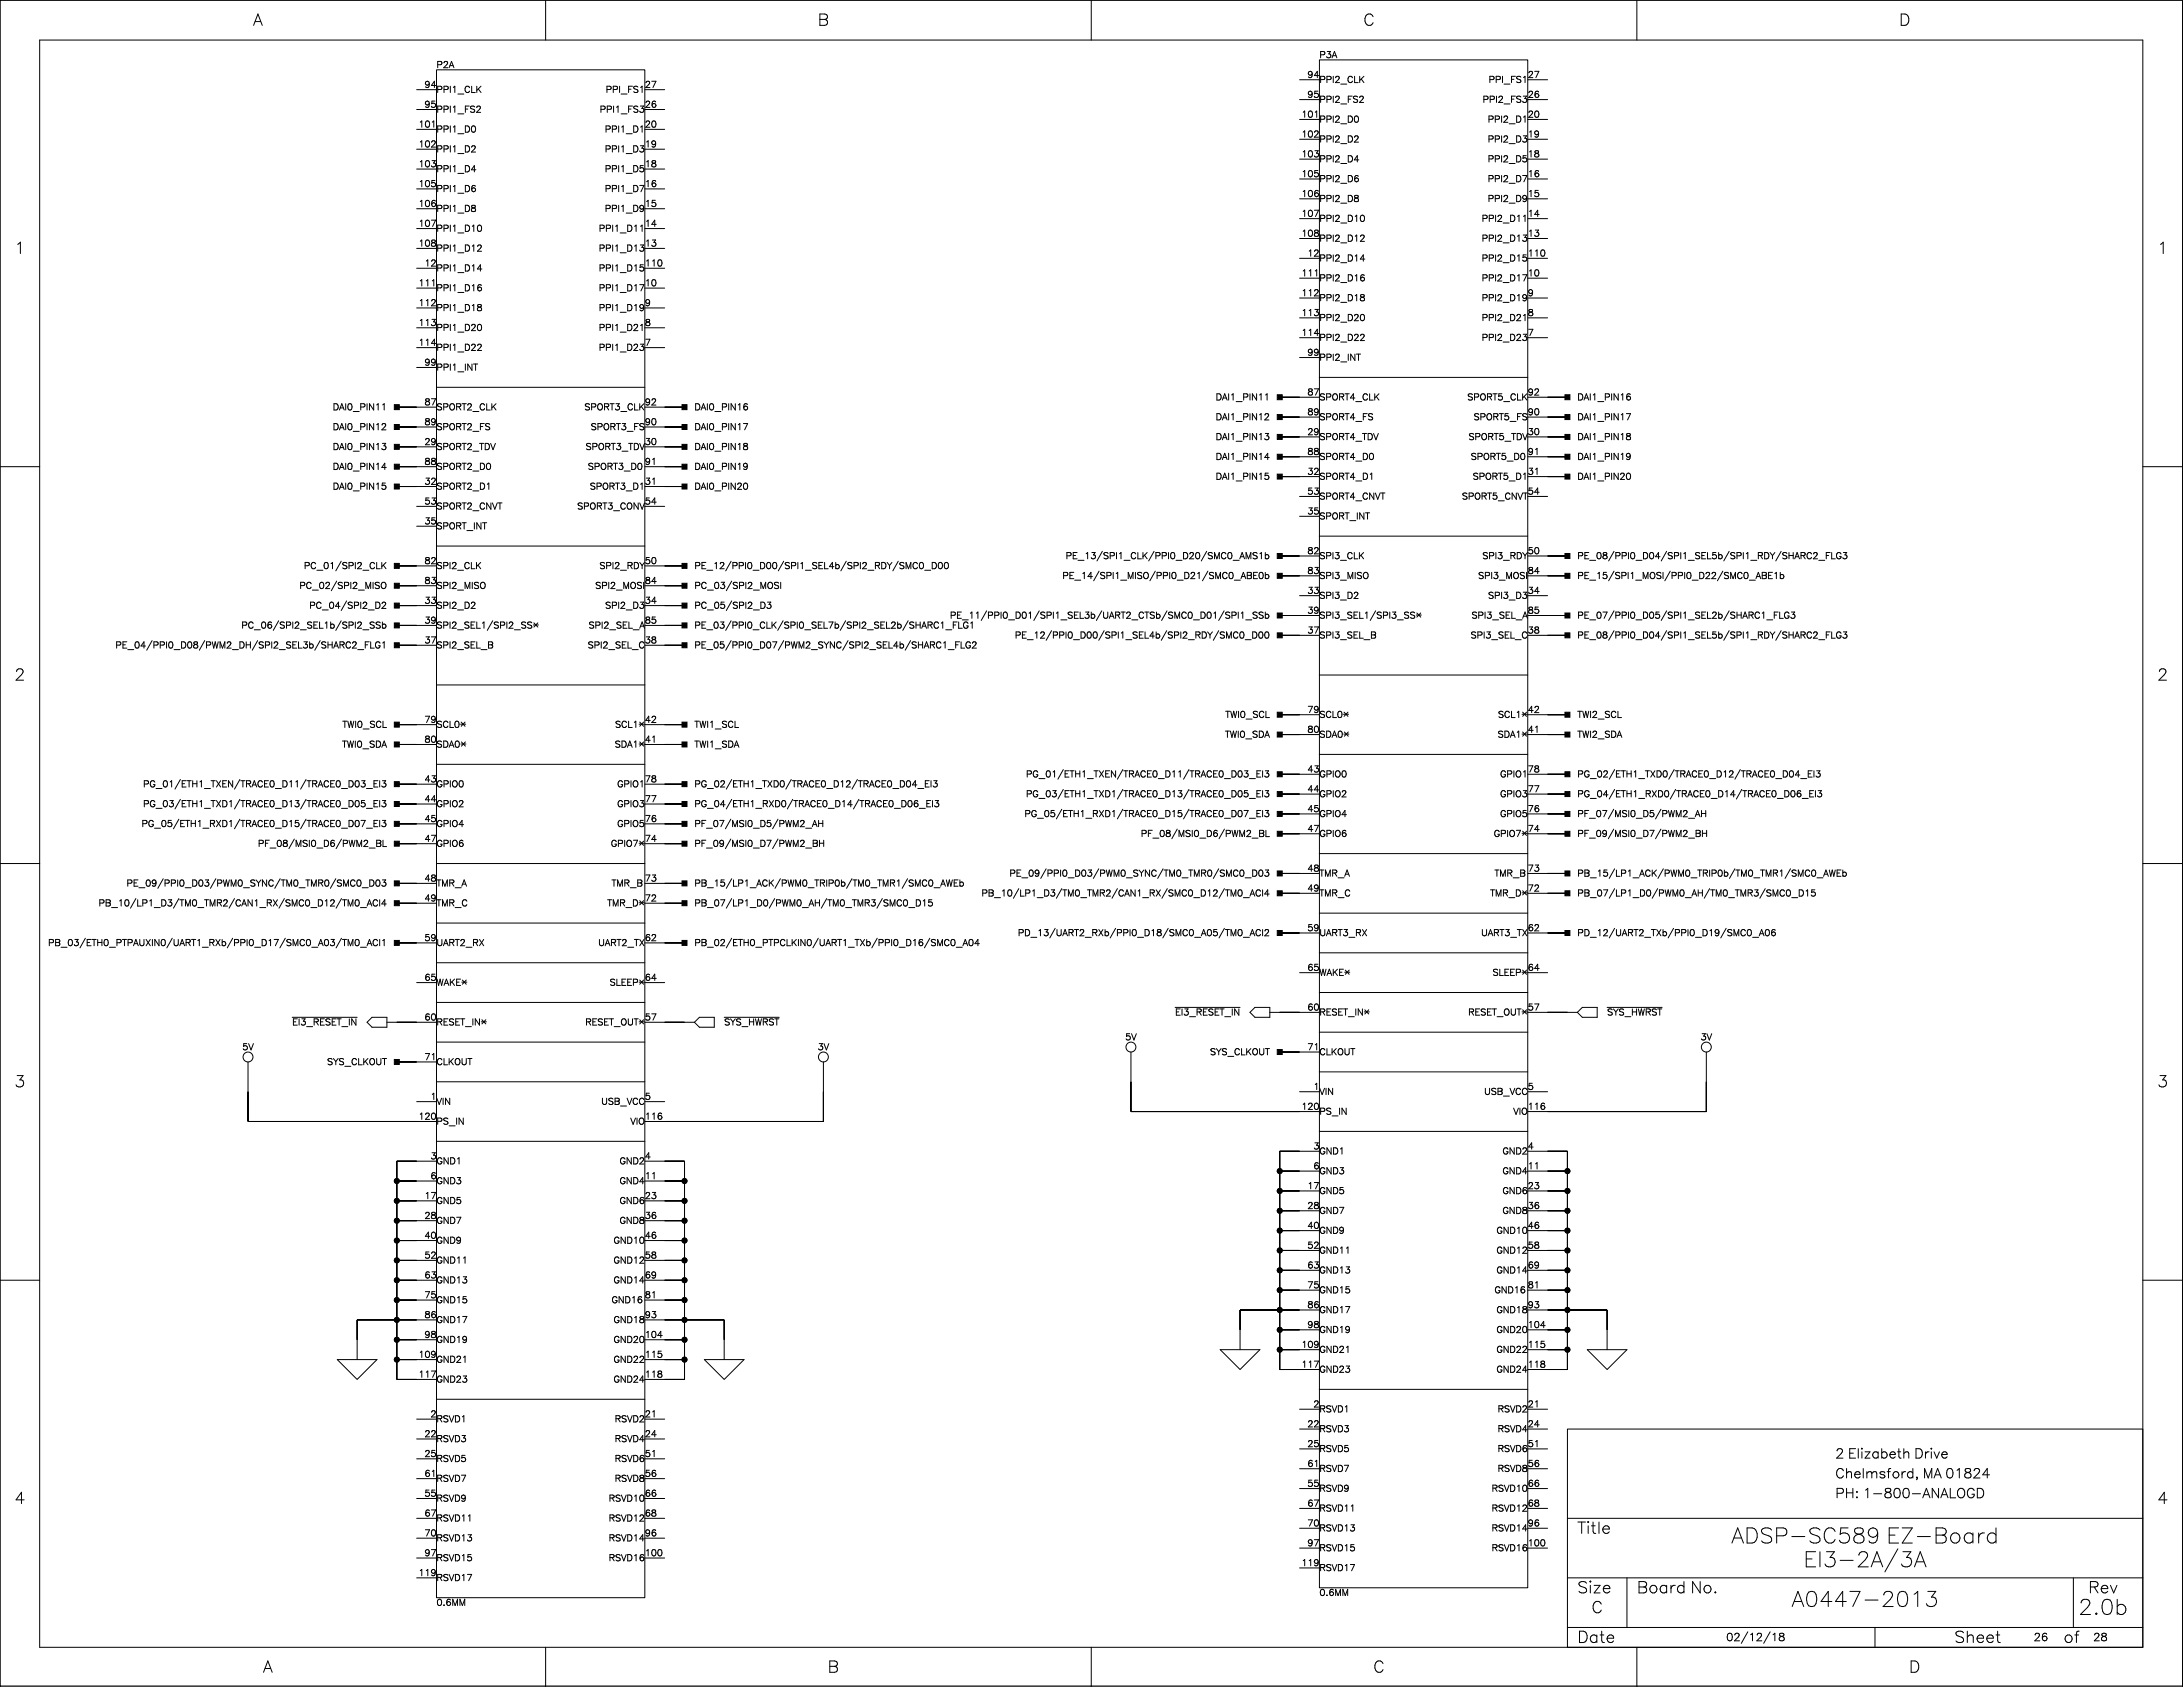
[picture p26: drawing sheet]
<svg xmlns="http://www.w3.org/2000/svg" width="559mm" height="432mm" viewBox="0 0 559 432" stroke-linecap="round" stroke-linejoin="round" font-family="sans-serif">
<defs><g id="words">
<g font-size="6">
<text x="443.2" y="393.9">ADSP-SC589 EZ-Boa</text>
<text x="505.8" y="393.9">r</text>
<text x="508.2" y="393.9">d</text>
<text x="461.6" y="400">EI</text>
<text x="466.6" y="400">3-2A/3A</text>
<text x="458.6" y="410.1">A04</text>
<text x="469.3" y="410.1">4</text>
<text x="473" y="410.1">7-201</text>
<text x="492.6" y="410.1">3</text>
<text x="532" y="412.2">2.0b</text>
</g>
<g font-size="4.2">
<text x="64.8" y="5.7">A</text>
<text x="209.3" y="5.7">B</text>
<text x="349" y="5.7">C</text>
<text x="486.1" y="5.7">D</text>
<text x="3.7" y="64.1">1</text>
<text x="552.2" y="64.1">1</text>
<text x="3.7" y="173.3">2</text>
<text x="552.2" y="173.3">2</text>
<text x="3.7" y="277.5">3</text>
<text x="552.2" y="277.5">3</text>
<text x="3.7" y="384.1">4</text>
<text x="552.2" y="384.1">4</text>
<text x="403.8" y="391.7">T</text>
<text x="408.8" y="391.7">l</text>
<text x="409.9" y="391.7">e</text>
<text x="403.8" y="407">Size</text>
<text x="419" y="407">Board</text>
<text x="432.7" y="407">N</text>
<text x="435.8" y="407">o.</text>
<text x="534.5" y="407">Rev</text>
<text x="407.4" y="412">C</text>
<text x="403.8" y="419.7">Dat</text>
<text x="411" y="419.7">e</text>
<text x="500.3" y="419.7">Sheet</text>
<text x="528.2" y="419.7">of</text>
<text x="67.3" y="427.3">A</text>
<text x="211.9" y="427.3">B</text>
<text x="351.5" y="427.3">C</text>
<text x="488.7" y="427.3">D</text>
</g>
<g font-size="3.5">
<text x="469.8" y="372.6">2 El</text>
<text x="469.8" y="377.6">Chel</text>
<text x="476.1" y="372.6">izabeth Drive</text>
<text x="477.4" y="377.6">msford</text>
<text x="490.1" y="377.6">, M</text>
<text x="495" y="377.6">A 01</text>
<text x="502.6" y="377.6">824</text>
<text x="469.8" y="382.7">PH</text>
<text x="474.8" y="382.7">: 1</text>
<text x="479.1" y="382.7">-800-AN</text>
<text x="496.7" y="382.7">ALOGD</text>
</g>
<g font-size="2.8">
<text x="441.9" y="419.4">02/12/18</text>
<text x="520.6" y="419.4">26</text>
<text x="535.8" y="419.4">28</text>
</g>
<g font-size="2.5">
<text x="111.7" y="16.8">P2A</text>
<text x="337.7" y="14.3">P3A</text>
<text x="108.7" y="21.9">94</text>
<text x="111.7" y="23.1">PPI1_CLK</text>
<text x="155.1" y="23.1">PPI_FS1</text>
<text x="165.1" y="21.9">27</text>
<text x="334.7" y="19.3">94</text>
<text x="337.7" y="20.6">PPI2_CLK</text>
<text x="381.1" y="20.6">PPI_FS1</text>
<text x="391.1" y="19.3">27</text>
<text x="108.7" y="27">95</text>
<text x="111.7" y="28.2">PPI1_FS2</text>
<text x="153.5" y="28.2">PPI1_FS3</text>
<text x="165.1" y="27">26</text>
<text x="333.1" y="29.5">101</text>
<text x="334.7" y="24.4">95</text>
<text x="337.7" y="25.7">PPI2_FS2</text>
<text x="379.5" y="25.7">PPI2_FS3</text>
<text x="391.1" y="29.5">20</text>
<text x="391.1" y="24.4">26</text>
<text x="107.1" y="32">101</text>
<text x="111.7" y="33.3">PPI1_D0</text>
<text x="154.8" y="33.3">PPI1_D1</text>
<text x="165.1" y="32">20</text>
<text x="333.1" y="34.6">102</text>
<text x="337.7" y="35.8">PPI2_D2</text>
<text x="337.7" y="30.8">PPI2_D0</text>
<text x="380.8" y="35.8">PPI2_D3</text>
<text x="380.8" y="30.8">PPI2_D1</text>
<text x="391.1" y="34.6">19</text>
<text x="107.1" y="37.1">102</text>
<text x="111.7" y="38.4">PPI1_D2</text>
<text x="154.8" y="38.4">PPI1_D3</text>
<text x="165.1" y="37.1">19</text>
<text x="333.1" y="39.7">103</text>
<text x="337.7" y="40.9">PPI2_D4</text>
<text x="380.8" y="40.9">PPI2_D5</text>
<text x="391.1" y="39.7">18</text>
<text x="107.1" y="47.3">105</text>
<text x="107.1" y="42.2">103</text>
<text x="111.7" y="43.5">PPI1_D4</text>
<text x="154.8" y="43.5">PPI1_D5</text>
<text x="165.1" y="47.3">16</text>
<text x="165.1" y="42.2">18</text>
<text x="333.1" y="44.7">105</text>
<text x="337.7" y="46">PPI2_D6</text>
<text x="380.8" y="46">PPI2_D7</text>
<text x="391.1" y="44.7">16</text>
<text x="107.1" y="52.3">106</text>
<text x="111.7" y="48.5">PPI1_D6</text>
<text x="111.7" y="53.6">PPI1_D8</text>
<text x="154.8" y="53.6">PPI1_D9</text>
<text x="154.8" y="48.5">PPI1_D7</text>
<text x="165.1" y="52.3">15</text>
<text x="333.1" y="49.8">106</text>
<text x="337.7" y="51.1">PPI2_D8</text>
<text x="380.8" y="51.1">PPI2_D9</text>
<text x="391.1" y="49.8">15</text>
<text x="107.1" y="57.4">107</text>
<text x="111.7" y="58.7">PPI1_D10</text>
<text x="153.3" y="58.7">PPI1_D11</text>
<text x="165.1" y="57.4">14</text>
<text x="333.1" y="60">108</text>
<text x="333.1" y="54.9">107</text>
<text x="337.7" y="56.2">PPI2_D10</text>
<text x="379.3" y="56.2">PPI2_D11</text>
<text x="391.1" y="54.9">14</text>
<text x="391.1" y="60">13</text>
<text x="107.1" y="62.5">108</text>
<text x="111.7" y="63.8">PPI1_D12</text>
<text x="153.3" y="63.8">PPI1_D13</text>
<text x="165.1" y="62.5">13</text>
<text x="334.7" y="65">12</text>
<text x="337.7" y="61.2">PPI2_D12</text>
<text x="379.3" y="61.2">PPI2_D13</text>
<text x="391.1" y="65">110</text>
<text x="108.7" y="67.6">12</text>
<text x="111.7" y="68.9">PPI1_D14</text>
<text x="153.3" y="68.9">PPI1_D15</text>
<text x="165.1" y="67.6">110</text>
<text x="333.1" y="70.1">111</text>
<text x="337.7" y="66.3">PPI2_D14</text>
<text x="337.7" y="71.4">PPI2_D16</text>
<text x="379.3" y="71.4">PPI2_D17</text>
<text x="379.3" y="66.3">PPI2_D15</text>
<text x="391.1" y="70.1">10</text>
<text x="107.1" y="77.7">112</text>
<text x="107.1" y="72.7">111</text>
<text x="111.7" y="73.9">PPI1_D16</text>
<text x="153.3" y="73.9">PPI1_D17</text>
<text x="165.1" y="77.7">9</text>
<text x="165.1" y="72.7">10</text>
<text x="333.1" y="75.2">112</text>
<text x="337.7" y="76.5">PPI2_D18</text>
<text x="379.3" y="76.5">PPI2_D19</text>
<text x="391.1" y="75.2">9</text>
<text x="107.1" y="82.8">113</text>
<text x="111.7" y="79">PPI1_D18</text>
<text x="153.3" y="79">PPI1_D19</text>
<text x="165.1" y="82.8">8</text>
<text x="333.1" y="80.3">113</text>
<text x="337.7" y="81.6">PPI2_D20</text>
<text x="379.3" y="81.6">PPI2_D21</text>
<text x="391.1" y="80.3">8</text>
<text x="107.1" y="87.9">114</text>
<text x="111.7" y="84.1">PPI1_D20</text>
<text x="111.7" y="89.2">PPI1_D22</text>
<text x="153.3" y="89.2">PPI1_D23</text>
<text x="153.3" y="84.1">PPI1_D21</text>
<text x="165.1" y="87.9">7</text>
<text x="333.1" y="85.4">114</text>
<text x="337.7" y="86.6">PPI2_D22</text>
<text x="379.3" y="86.6">PPI2_D23</text>
<text x="391.1" y="85.4">7</text>
<text x="108.7" y="93">99</text>
<text x="111.7" y="94.2">PPI1_INT</text>
<text x="334.7" y="90.4">99</text>
<text x="337.7" y="91.7">PPI2_INT</text>
<text x="311.2" y="101.9">DAI1_PIN11</text>
<text x="334.7" y="100.6">87</text>
<text x="337.7" y="101.9">SPORT4_CLK</text>
<text x="375.6" y="101.9">SPORT5_CLK</text>
<text x="391.1" y="100.6">92</text>
<text x="403.8" y="101.9">DAI1_PIN16</text>
<text x="85.2" y="104.4">DAI0_PIN11</text>
<text x="108.7" y="103.1">87</text>
<text x="111.7" y="104.4">SPORT2_CLK</text>
<text x="149.6" y="104.4">SPORT3_CLK</text>
<text x="165.1" y="103.1">92</text>
<text x="177.8" y="104.4">DAI0_PIN16</text>
<text x="311.2" y="106.9">DAI1_PIN12</text>
<text x="334.7" y="105.7">89</text>
<text x="337.7" y="106.9">SPORT4_FS</text>
<text x="377.2" y="106.9">SPORT5_FS</text>
<text x="391.1" y="105.7">90</text>
<text x="403.8" y="106.9">DAI1_PIN17</text>
<text x="85.2" y="109.5">DAI0_PIN12</text>
<text x="108.7" y="108.2">89</text>
<text x="108.7" y="113.3">29</text>
<text x="111.7" y="109.5">SPORT2_FS</text>
<text x="151.2" y="109.5">SPORT3_FS</text>
<text x="165.1" y="108.2">90</text>
<text x="165.1" y="113.3">30</text>
<text x="177.8" y="109.5">DAI0_PIN17</text>
<text x="311.2" y="112">DAI1_PIN13</text>
<text x="334.7" y="110.8">29</text>
<text x="337.7" y="112">SPORT4_TDV</text>
<text x="375.9" y="112">SPORT5_TDV</text>
<text x="391.1" y="110.8">30</text>
<text x="403.8" y="112">DAI1_PIN18</text>
<text x="85.2" y="114.6">DAI0_PIN13</text>
<text x="85.2" y="119.6">DAI0_PIN14</text>
<text x="108.7" y="118.4">88</text>
<text x="111.7" y="114.6">SPORT2_TDV</text>
<text x="111.7" y="119.6">SPORT2_D0</text>
<text x="149.9" y="114.6">SPORT3_TDV</text>
<text x="150.5" y="119.6">SPORT3_D0</text>
<text x="165.1" y="118.4">91</text>
<text x="177.8" y="114.6">DAI0_PIN18</text>
<text x="177.8" y="119.6">DAI0_PIN19</text>
<text x="311.2" y="117.1">DAI1_PIN14</text>
<text x="334.7" y="115.8">88</text>
<text x="337.7" y="117.1">SPORT4_D0</text>
<text x="376.5" y="117.1">SPORT5_D0</text>
<text x="391.1" y="115.8">91</text>
<text x="403.8" y="117.1">DAI1_PIN19</text>
<text x="85.2" y="124.7">DAI0_PIN15</text>
<text x="108.7" y="123.5">32</text>
<text x="111.7" y="124.7">SPORT2_D1</text>
<text x="151" y="124.7">SPORT3_D1</text>
<text x="165.1" y="123.5">31</text>
<text x="177.8" y="124.7">DAI0_PIN20</text>
<text x="311.2" y="122.2">DAI1_PIN15</text>
<text x="334.7" y="120.9">32</text>
<text x="334.7" y="126">53</text>
<text x="337.7" y="122.2">SPORT4_D1</text>
<text x="377" y="122.2">SPORT5_D1</text>
<text x="391.1" y="120.9">31</text>
<text x="391.1" y="126">54</text>
<text x="403.8" y="122.2">DAI1_PIN20</text>
<text x="108.7" y="128.5">53</text>
<text x="111.7" y="129.8">SPORT2_CNVT</text>
<text x="147.7" y="129.8">SPORT3_CONV</text>
<text x="165.1" y="128.5">54</text>
<text x="334.7" y="131.1">35</text>
<text x="337.7" y="127.3">SPORT4_CNVT</text>
<text x="374.2" y="127.3">SPORT5_CNVT</text>
<text x="108.7" y="133.6">35</text>
<text x="111.7" y="134.9">SPORT_INT</text>
<text x="337.7" y="132.3">SPORT_INT</text>
<text x="108.7" y="143.8">82</text>
<text x="165.1" y="143.8">50</text>
<text x="272.8" y="142.5">PE_13/SPI1_CLK/PPI0_D20/SMC0_AMS1b</text>
<text x="334.7" y="141.2">82</text>
<text x="337.7" y="142.5">SPI3_CLK</text>
<text x="379.5" y="142.5">SPI3_RDY</text>
<text x="391.1" y="141.2">50</text>
<text x="403.8" y="142.5">PE_08/PPI0_D04/SPI1_SEL5b/SPI1_RDY/SHARC2_FLG3</text>
<text x="77.8" y="145">PC_01/SPI2_CLK</text>
<text x="108.7" y="148.8">83</text>
<text x="111.7" y="145">SPI2_CLK</text>
<text x="153.4" y="145">SPI2_RDY</text>
<text x="165.1" y="148.8">84</text>
<text x="177.8" y="145">PE_12/PPI0_D00/SPI1_SEL4b/SPI2_RDY/SMC0_D00</text>
<text x="271.9" y="147.6">PE_14/SPI1_MISO/PPI0_D21/SMC0_ABE0b</text>
<text x="334.7" y="146.3">83</text>
<text x="337.7" y="147.6">SPI3_MISO</text>
<text x="378.4" y="147.6">SPI3_MOSI</text>
<text x="391.1" y="146.3">84</text>
<text x="403.8" y="147.6">PE_15/SPI1_MOSI/PPI0_D22/SMC0_ABE1b</text>
<text x="76.6" y="150.1">PC_02/SPI2_MISO</text>
<text x="79.2" y="155.2">PC_04/SPI2_D2</text>
<text x="108.7" y="153.9">33</text>
<text x="111.7" y="155.2">SPI2_D2</text>
<text x="111.7" y="150.1">SPI2_MISO</text>
<text x="152.4" y="150.1">SPI2_MOSI</text>
<text x="154.9" y="155.2">SPI2_D3</text>
<text x="165.1" y="153.9">34</text>
<text x="177.8" y="155.2">PC_05/SPI2_D3</text>
<text x="177.8" y="150.1">PC_03/SPI2_MOSI</text>
<text x="334.7" y="151.4">33</text>
<text x="337.7" y="152.7">SPI3_D2</text>
<text x="380.9" y="152.7">SPI3_D3</text>
<text x="391.1" y="151.4">34</text>
<text x="61.8" y="160.3">PC_06/SPI2_SEL1b/SPI2_SSb</text>
<text x="108.7" y="159">39</text>
<text x="111.7" y="160.3">SPI2_SEL1/SPI2_SS*</text>
<text x="150.7" y="160.3">SPI2_SEL_A</text>
<text x="165.1" y="159">85</text>
<text x="177.8" y="160.3">PE_03/PPI0_CLK/SPI0_SEL7b/SPI2_SEL2b/SHARC1_FLG1</text>
<text x="243.2" y="157.7">PE_11/PPI0_D01/SPI1_SEL3b/UART2_CTSb/SMC0_D01/SPI1_SSb</text>
<text x="334.7" y="156.5">39</text>
<text x="334.7" y="161.5">37</text>
<text x="337.7" y="157.7">SPI3_SEL1/SPI3_SS*</text>
<text x="376.7" y="157.7">SPI3_SEL_A</text>
<text x="391.1" y="156.5">85</text>
<text x="391.1" y="161.5">38</text>
<text x="403.8" y="157.7">PE_07/PPI0_D05/SPI1_SEL2b/SHARC1_FLG3</text>
<text x="29.5" y="165.4">PE_04/PPI0_D08/PWM2_DH/SPI2_SEL3b/SHARC2_FLG1</text>
<text x="108.7" y="164.1">37</text>
<text x="111.7" y="165.4">SPI2_SEL_B</text>
<text x="150.4" y="165.4">SPI2_SEL_C</text>
<text x="165.1" y="164.1">38</text>
<text x="177.8" y="165.4">PE_05/PPI0_D07/PWM2_SYNC/SPI2_SEL4b/SHARC1_FLG2</text>
<text x="259.8" y="162.8">PE_12/PPI0_D00/SPI1_SEL4b/SPI2_RDY/SMC0_D00</text>
<text x="337.7" y="162.8">SPI3_SEL_B</text>
<text x="376.5" y="162.8">SPI3_SEL_C</text>
<text x="403.8" y="162.8">PE_08/PPI0_D04/SPI1_SEL5b/SPI1_RDY/SHARC2_FLG3</text>
<text x="87.6" y="185.7">TWI0_SCL</text>
<text x="108.7" y="184.4">79</text>
<text x="111.7" y="185.7">SCL0*</text>
<text x="157.4" y="185.7">SCL1*</text>
<text x="165.1" y="184.4">42</text>
<text x="177.8" y="185.7">TWI1_SCL</text>
<text x="313.7" y="183.1">TWI0_SCL</text>
<text x="334.7" y="181.9">79</text>
<text x="337.7" y="183.1">SCL0*</text>
<text x="383.5" y="183.1">SCL1*</text>
<text x="391.1" y="181.9">42</text>
<text x="403.8" y="183.1">TWI2_SCL</text>
<text x="87.6" y="190.7">TWI0_SDA</text>
<text x="108.7" y="189.5">80</text>
<text x="111.7" y="190.7">SDA0*</text>
<text x="157.4" y="190.7">SDA1*</text>
<text x="165.1" y="189.5">41</text>
<text x="177.8" y="190.7">TWI1_SDA</text>
<text x="313.6" y="188.2">TWI0_SDA</text>
<text x="334.7" y="186.9">80</text>
<text x="337.7" y="188.2">SDA0*</text>
<text x="383.4" y="188.2">SDA1*</text>
<text x="391.1" y="186.9">41</text>
<text x="403.8" y="188.2">TWI2_SDA</text>
<text x="334.7" y="197.1">43</text>
<text x="391.1" y="197.1">78</text>
<text x="36.6" y="200.9">PG_01/ETH1_TXEN/TRACE0_D11/TRACE0_D03_EI3</text>
<text x="108.7" y="199.6">43</text>
<text x="111.7" y="200.9">GPIO0</text>
<text x="158" y="200.9">GPIO1</text>
<text x="165.1" y="199.6">78</text>
<text x="177.8" y="200.9">PG_02/ETH1_TXD0/TRACE0_D12/TRACE0_D04_EI3</text>
<text x="262.6" y="203.4">PG_03/ETH1_TXD1/TRACE0_D13/TRACE0_D05_EI3</text>
<text x="262.6" y="198.4">PG_01/ETH1_TXEN/TRACE0_D11/TRACE0_D03_EI3</text>
<text x="334.7" y="202.2">44</text>
<text x="337.7" y="203.4">GPIO2</text>
<text x="337.7" y="198.4">GPIO0</text>
<text x="384" y="203.4">GPIO3</text>
<text x="384" y="198.4">GPIO1</text>
<text x="391.1" y="202.2">77</text>
<text x="403.8" y="203.4">PG_04/ETH1_RXD0/TRACE0_D14/TRACE0_D06_EI3</text>
<text x="403.8" y="198.4">PG_02/ETH1_TXD0/TRACE0_D12/TRACE0_D04_EI3</text>
<text x="36.6" y="206">PG_03/ETH1_TXD1/TRACE0_D13/TRACE0_D05_EI3</text>
<text x="108.7" y="209.8">45</text>
<text x="108.7" y="204.7">44</text>
<text x="111.7" y="206">GPIO2</text>
<text x="158" y="206">GPIO3</text>
<text x="165.1" y="209.8">76</text>
<text x="165.1" y="204.7">77</text>
<text x="177.8" y="206">PG_04/ETH1_RXD0/TRACE0_D14/TRACE0_D06_EI3</text>
<text x="262.3" y="208.5">PG_05/ETH1_RXD1/TRACE0_D15/TRACE0_D07_EI3</text>
<text x="334.7" y="207.3">45</text>
<text x="337.7" y="208.5">GPIO4</text>
<text x="384" y="208.5">GPIO5</text>
<text x="391.1" y="207.3">76</text>
<text x="403.8" y="208.5">PF_07/MSI0_D5/PWM2_AH</text>
<text x="36.2" y="211.1">PG_05/ETH1_RXD1/TRACE0_D15/TRACE0_D07_EI3</text>
<text x="108.7" y="214.9">47</text>
<text x="111.7" y="211.1">GPIO4</text>
<text x="158" y="211.1">GPIO5</text>
<text x="165.1" y="214.9">74</text>
<text x="177.8" y="211.1">PF_07/MSI0_D5/PWM2_AH</text>
<text x="292" y="213.6">PF_08/MSI0_D6/PWM2_BL</text>
<text x="334.7" y="212.3">47</text>
<text x="337.7" y="213.6">GPIO6</text>
<text x="382.4" y="213.6">GPIO7*</text>
<text x="391.1" y="212.3">74</text>
<text x="403.8" y="213.6">PF_09/MSI0_D7/PWM2_BH</text>
<text x="66" y="216.1">PF_08/MSI0_D6/PWM2_BL</text>
<text x="111.7" y="216.1">GPIO6</text>
<text x="156.4" y="216.1">GPIO7*</text>
<text x="177.8" y="216.1">PF_09/MSI0_D7/PWM2_BH</text>
<text x="32.4" y="226.3">PE_09/PPI0_D03/PWM0_SYNC/TM0_TMR0/SMC0_D03</text>
<text x="108.7" y="225">48</text>
<text x="111.7" y="226.3">TMR_A</text>
<text x="156.6" y="226.3">TMR_B</text>
<text x="165.1" y="225">73</text>
<text x="177.8" y="226.3">PB_15/LP1_ACK/PWM0_TRIP0b/TM0_TMR1/SMC0_AWEb</text>
<text x="258.4" y="223.8">PE_09/PPI0_D03/PWM0_SYNC/TM0_TMR0/SMC0_D03</text>
<text x="334.7" y="227.6">49</text>
<text x="334.7" y="222.5">48</text>
<text x="337.7" y="223.8">TMR_A</text>
<text x="382.6" y="223.8">TMR_B</text>
<text x="391.1" y="227.6">72</text>
<text x="391.1" y="222.5">73</text>
<text x="403.8" y="223.8">PB_15/LP1_ACK/PWM0_TRIP0b/TM0_TMR1/SMC0_AWEb</text>
<text x="25.2" y="231.4">PB_10/LP1_D3/TM0_TMR2/CAN1_RX/SMC0_D12/TM0_ACI4</text>
<text x="108.7" y="230.1">49</text>
<text x="111.7" y="231.4">TMR_C</text>
<text x="155.4" y="231.4">TMR_D*</text>
<text x="165.1" y="230.1">72</text>
<text x="177.8" y="231.4">PB_07/LP1_D0/PWM0_AH/TM0_TMR3/SMC0_D15</text>
<text x="251.2" y="228.8">PB_10/LP1_D3/TM0_TMR2/CAN1_RX/SMC0_D12/TM0_ACI4</text>
<text x="337.7" y="228.8">TMR_C</text>
<text x="381.5" y="228.8">TMR_D*</text>
<text x="403.8" y="228.8">PB_07/LP1_D0/PWM0_AH/TM0_TMR3/SMC0_D15</text>
<text x="260.6" y="239">PD_13/UART2_RXb/PPI0_D18/SMC0_A05/TM0_ACI2</text>
<text x="334.7" y="237.7">59</text>
<text x="337.7" y="239">UART3_RX</text>
<text x="379.1" y="239">UART3_TX</text>
<text x="391.1" y="237.7">62</text>
<text x="403.8" y="239">PD_12/UART2_TXb/PPI0_D19/SMC0_A06</text>
<text x="12.3" y="241.5">PB_03/ETH0_PTPAUXIN0/UART1_RXb/PPI0_D17/SMC0_A03/TM0_ACI1</text>
<text x="108.7" y="240.3">59</text>
<text x="111.7" y="241.5">UART2_RX</text>
<text x="153.1" y="241.5">UART2_TX</text>
<text x="165.1" y="240.3">62</text>
<text x="177.8" y="241.5">PB_02/ETH0_PTPCLKIN0/UART1_TXb/PPI0_D16/SMC0_A04</text>
<text x="108.7" y="250.4">65</text>
<text x="111.7" y="251.7">WAKE*</text>
<text x="156.1" y="251.7">SLEEP*</text>
<text x="165.1" y="250.4">64</text>
<text x="334.7" y="247.9">65</text>
<text x="337.7" y="249.2">WAKE*</text>
<text x="382.1" y="249.2">SLEEP*</text>
<text x="391.1" y="247.9">64</text>
<text x="74.8" y="261.9">EI3_RESET_IN</text>
<text x="108.7" y="260.6">60</text>
<text x="111.7" y="261.9">RESET_IN*</text>
<text x="149.8" y="261.9">RESET_OUT*</text>
<text x="165.1" y="260.6">57</text>
<text x="185.4" y="261.9">SYS_HWRST</text>
<text x="300.8" y="259.3">EI3_RESET_IN</text>
<text x="334.7" y="258">60</text>
<text x="337.7" y="259.3">RESET_IN*</text>
<text x="375.8" y="259.3">RESET_OUT*</text>
<text x="391.1" y="258">57</text>
<text x="411.4" y="259.3">SYS_HWRST</text>
<text x="62" y="268.2">5V</text>
<text x="209.3" y="268.2">3V</text>
<text x="288" y="265.7">5V</text>
<text x="309.7" y="269.5">SYS_CLKOUT</text>
<text x="334.7" y="268.2">71</text>
<text x="337.7" y="269.5">CLKOUT</text>
<text x="435.3" y="265.7">3V</text>
<text x="83.7" y="272">SYS_CLKOUT</text>
<text x="108.7" y="270.7">71</text>
<text x="111.7" y="272">CLKOUT</text>
<text x="110.2" y="280.9">1</text>
<text x="165.1" y="280.9">5</text>
<text x="336.2" y="278.4">1</text>
<text x="337.7" y="279.6">VIN</text>
<text x="379.9" y="279.6">USB_VCC</text>
<text x="391.1" y="278.4">5</text>
<text x="107.1" y="286">120</text>
<text x="111.7" y="282.2">VIN</text>
<text x="111.7" y="287.2">PS_IN</text>
<text x="153.9" y="282.2">USB_VCC</text>
<text x="161.4" y="287.2">VIO</text>
<text x="165.1" y="286">116</text>
<text x="333.1" y="283.4">120</text>
<text x="337.7" y="284.7">PS_IN</text>
<text x="387.4" y="284.7">VIO</text>
<text x="391.1" y="283.4">116</text>
<text x="336.2" y="293.6">3</text>
<text x="391.1" y="293.6">4</text>
<text x="110.2" y="296.1">3</text>
<text x="111.7" y="297.4">GND1</text>
<text x="158.6" y="297.4">GND2</text>
<text x="165.1" y="296.1">4</text>
<text x="336.2" y="298.7">6</text>
<text x="337.7" y="294.9">GND1</text>
<text x="337.7" y="299.9">GND3</text>
<text x="384.6" y="294.9">GND2</text>
<text x="384.6" y="299.9">GND4</text>
<text x="391.1" y="298.7">11</text>
<text x="110.2" y="301.2">6</text>
<text x="111.7" y="302.5">GND3</text>
<text x="158.6" y="302.5">GND4</text>
<text x="165.1" y="301.2">11</text>
<text x="334.7" y="303.8">17</text>
<text x="337.7" y="305">GND5</text>
<text x="384.6" y="305">GND6</text>
<text x="391.1" y="303.8">23</text>
<text x="108.7" y="311.4">28</text>
<text x="108.7" y="306.3">17</text>
<text x="111.7" y="307.6">GND5</text>
<text x="158.6" y="307.6">GND6</text>
<text x="165.1" y="311.4">36</text>
<text x="165.1" y="306.3">23</text>
<text x="334.7" y="308.8">28</text>
<text x="337.7" y="310.1">GND7</text>
<text x="384.6" y="310.1">GND8</text>
<text x="391.1" y="308.8">36</text>
<text x="108.7" y="316.4">40</text>
<text x="111.7" y="312.6">GND7</text>
<text x="111.7" y="317.7">GND9</text>
<text x="157.1" y="317.7">GND10</text>
<text x="158.6" y="312.6">GND8</text>
<text x="165.1" y="316.4">46</text>
<text x="334.7" y="313.9">40</text>
<text x="337.7" y="315.2">GND9</text>
<text x="383.1" y="315.2">GND10</text>
<text x="391.1" y="313.9">46</text>
<text x="108.7" y="321.5">52</text>
<text x="111.7" y="322.8">GND11</text>
<text x="157.1" y="322.8">GND12</text>
<text x="165.1" y="321.5">58</text>
<text x="334.7" y="319">52</text>
<text x="337.7" y="320.3">GND11</text>
<text x="383.1" y="320.3">GND12</text>
<text x="391.1" y="319">58</text>
<text x="108.7" y="326.6">63</text>
<text x="111.7" y="327.9">GND13</text>
<text x="157.1" y="327.9">GND14</text>
<text x="165.1" y="326.6">69</text>
<text x="334.7" y="329.1">75</text>
<text x="334.7" y="324.1">63</text>
<text x="337.7" y="325.3">GND13</text>
<text x="383.1" y="325.3">GND14</text>
<text x="391.1" y="329.1">81</text>
<text x="391.1" y="324.1">69</text>
<text x="108.7" y="331.7">75</text>
<text x="111.7" y="333">GND15</text>
<text x="156.6" y="333">GND16</text>
<text x="165.1" y="331.7">81</text>
<text x="334.7" y="334.2">86</text>
<text x="337.7" y="330.4">GND15</text>
<text x="337.7" y="335.5">GND17</text>
<text x="382.6" y="330.4">GND16</text>
<text x="383.1" y="335.5">GND18</text>
<text x="391.1" y="334.2">93</text>
<text x="108.7" y="341.8">98</text>
<text x="108.7" y="336.8">86</text>
<text x="111.7" y="338">GND17</text>
<text x="157.1" y="338">GND18</text>
<text x="165.1" y="341.8">104</text>
<text x="165.1" y="336.8">93</text>
<text x="334.7" y="339.3">98</text>
<text x="337.7" y="340.6">GND19</text>
<text x="383.1" y="340.6">GND20</text>
<text x="391.1" y="339.3">104</text>
<text x="107.1" y="346.9">109</text>
<text x="111.7" y="343.1">GND19</text>
<text x="157.1" y="343.1">GND20</text>
<text x="165.1" y="346.9">115</text>
<text x="333.1" y="344.4">109</text>
<text x="337.7" y="345.7">GND21</text>
<text x="383.1" y="345.7">GND22</text>
<text x="391.1" y="344.4">115</text>
<text x="107.1" y="352">117</text>
<text x="111.7" y="348.2">GND21</text>
<text x="111.7" y="353.3">GND23</text>
<text x="157.1" y="348.2">GND22</text>
<text x="157.1" y="353.3">GND24</text>
<text x="165.1" y="352">118</text>
<text x="333.1" y="349.5">117</text>
<text x="337.7" y="350.7">GND23</text>
<text x="383.1" y="350.7">GND24</text>
<text x="391.1" y="349.5">118</text>
<text x="336.2" y="359.6">2</text>
<text x="391.1" y="359.6">21</text>
<text x="110.2" y="362.2">2</text>
<text x="111.7" y="363.4">RSVD1</text>
<text x="157.4" y="363.4">RSVD2</text>
<text x="165.1" y="362.2">21</text>
<text x="334.7" y="364.7">22</text>
<text x="337.7" y="366">RSVD3</text>
<text x="337.7" y="360.9">RSVD1</text>
<text x="383.4" y="360.9">RSVD2</text>
<text x="383.4" y="366">RSVD4</text>
<text x="391.1" y="364.7">24</text>
<text x="108.7" y="367.2">22</text>
<text x="111.7" y="368.5">RSVD3</text>
<text x="157.4" y="368.5">RSVD4</text>
<text x="165.1" y="367.2">24</text>
<text x="334.7" y="369.8">25</text>
<text x="337.7" y="371">RSVD5</text>
<text x="383.4" y="371">RSVD6</text>
<text x="391.1" y="369.8">51</text>
<text x="108.7" y="377.4">61</text>
<text x="108.7" y="372.3">25</text>
<text x="111.7" y="373.6">RSVD5</text>
<text x="157.4" y="373.6">RSVD6</text>
<text x="165.1" y="372.3">51</text>
<text x="165.1" y="377.4">56</text>
<text x="334.7" y="374.9">61</text>
<text x="337.7" y="376.1">RSVD7</text>
<text x="383.4" y="376.1">RSVD8</text>
<text x="391.1" y="374.9">56</text>
<text x="108.7" y="382.5">55</text>
<text x="111.7" y="378.7">RSVD7</text>
<text x="111.7" y="383.7">RSVD9</text>
<text x="155.8" y="383.7">RSVD10</text>
<text x="157.4" y="378.7">RSVD8</text>
<text x="165.1" y="382.5">66</text>
<text x="334.7" y="379.9">55</text>
<text x="337.7" y="381.2">RSVD9</text>
<text x="381.8" y="381.2">RSVD10</text>
<text x="391.1" y="379.9">66</text>
<text x="108.7" y="387.6">67</text>
<text x="111.7" y="388.8">RSVD11</text>
<text x="155.8" y="388.8">RSVD12</text>
<text x="165.1" y="387.6">68</text>
<text x="334.7" y="385">67</text>
<text x="337.7" y="386.3">RSVD11</text>
<text x="381.8" y="386.3">RSVD12</text>
<text x="391.1" y="385">68</text>
<text x="108.7" y="392.6">70</text>
<text x="111.7" y="393.9">RSVD13</text>
<text x="155.8" y="393.9">RSVD14</text>
<text x="165.1" y="392.6">96</text>
<text x="334.7" y="395.2">97</text>
<text x="334.7" y="390.1">70</text>
<text x="337.7" y="391.4">RSVD13</text>
<text x="381.8" y="391.4">RSVD14</text>
<text x="391.1" y="395.2">100</text>
<text x="391.1" y="390.1">96</text>
<text x="108.7" y="397.7">97</text>
<text x="111.7" y="399">RSVD15</text>
<text x="155.8" y="399">RSVD16</text>
<text x="165.1" y="397.7">100</text>
<text x="333.1" y="400.2">119</text>
<text x="337.7" y="401.5">RSVD17</text>
<text x="337.7" y="396.4">RSVD15</text>
<text x="381.8" y="396.4">RSVD16</text>
<text x="107.1" y="402.8">119</text>
<text x="111.7" y="404.1">RSVD17</text>
<text x="337.7" y="407.9">0.6MM</text>
<text x="111.7" y="410.4">0.6MM</text>
</g>
</g></defs>
<g fill="none" stroke="#000" stroke-width=".26">
<path d="M558.7 -.1v431.6h-558.7v-431.5M0 .1h558.7v431.7h-558.7zM10.2 10.3h538.3v411.3h-538.3zM111.7 17.9h53.4v391h-53.4zM139.7 .1v10.2M279.3 .1v10.2M337.7 15.3h53.4v391.1h-53.4zM419 .1v10.2M106.7 23h5M106.7 38.2h5M106.7 28h5M106.7 33.1h5"/>
<path d="M165.1 23h5M165.1 38.2h5M165.1 28h5M165.1 33.1h5M332.7 20.4h5M332.7 35.7h5M332.7 25.5h5M332.7 30.6h5M391.1 20.4h5M391.1 35.7h5M391.1 25.5h5M391.1 30.6h5"/>
<path d="M106.7 53.4h5M106.7 58.5h5M106.7 43.3h5M106.7 48.3h5M165.1 53.4h5M165.1 58.5h5M165.1 43.3h5M165.1 48.3h5M332.7 50.9h5M332.7 56h5M332.7 40.7h5M332.7 45.8h5"/>
<path d="M391.1 50.9h5M391.1 56h5M391.1 40.7h5M391.1 45.8h5M106.7 63.6h5M106.7 73.7h5M106.7 68.7h5M106.7 78.8h5M165.1 63.6h5M165.1 73.7h5M165.1 68.7h5M165.1 78.8h5"/>
<path d="M332.7 61h5M332.7 71.2h5M332.7 66.1h5M332.7 76.3h5M391.1 61h5M391.1 71.2h5M391.1 66.1h5M391.1 76.3h5M106.7 89h5M106.7 83.9h5M106.7 94.1h5M111.7 99.1h53.4"/>
<path d="M165.1 89h5M165.1 83.9h5M332.7 86.4h5M332.7 81.4h5M332.7 91.5h5M337.7 96.6h53.4M391.1 86.4h5M391.1 81.4h5M0 119.5h10.2M101.6 119.5h10.1M101.6 104.2h10.1M101.6 109.3h10.1"/>
<path d="M101.6 114.4h10.1M165.1 119.5h10.1M165.1 104.2h10.1M165.1 109.3h10.1M165.1 114.4h10.1M327.6 101.7h10.1M327.6 106.8h10.1M327.6 111.8h10.1M327.6 116.9h10.1M391.1 101.7h10.1M391.1 106.8h10.1M391.1 111.8h10.1"/>
<path d="M391.1 116.9h10.1M548.5 119.5h10.2M101.6 124.5h10.1M106.7 134.7h5M106.7 129.6h5M111.7 139.8h53.4M165.1 124.5h10.1M165.1 129.6h5M327.6 122h10.1M332.7 132.1h5M332.7 127.1h5M337.7 137.2h53.4"/>
<path d="M391.1 122h10.1M391.1 127.1h5M101.6 155h10.1M101.6 144.8h10.1M101.6 149.9h10.1M165.1 155h10.1M165.1 144.8h10.1M165.1 149.9h10.1M327.6 147.4h10.1M327.6 142.3h10.1M327.6 157.5h10.1M332.7 152.5h5"/>
<path d="M391.1 147.4h10.1M391.1 142.3h10.1M391.1 157.5h10.1M391.1 152.5h5M101.6 165.2h10.1M101.6 160.1h10.1M111.7 175.3h53.4M165.1 165.2h10.1M165.1 160.1h10.1M327.6 162.6h10.1M337.7 172.8h53.4M391.1 162.6h10.1"/>
<path d="M101.6 185.5h10.1M101.6 190.6h10.1M111.7 195.6h53.4M165.1 185.5h10.1M165.1 190.6h10.1M327.6 182.9h10.1M327.6 188h10.1M327.6 198.2h10.1M337.7 193.1h53.4M391.1 182.9h10.1M391.1 188h10.1M391.1 198.2h10.1"/>
<path d="M101.6 210.9h10.1M101.6 205.8h10.1M101.6 200.7h10.1M101.6 215.9h10.1M165.1 210.9h10.1M165.1 205.8h10.1M165.1 200.7h10.1M165.1 215.9h10.1M327.6 208.3h10.1M327.6 203.3h10.1M327.6 213.4h10.1M337.7 218.5h53.4"/>
<path d="M391.1 208.3h10.1M391.1 203.3h10.1M391.1 213.4h10.1M0 221h10.2M101.6 226.1h10.1M101.6 231.2h10.1M111.7 221h53.4M111.7 236.3h53.4M165.1 226.1h10.1M165.1 231.2h10.1M327.6 223.6h10.1M327.6 228.6h10.1"/>
<path d="M327.6 238.8h10.1M337.7 233.7h53.4M391.1 223.6h10.1M391.1 228.6h10.1M391.1 238.8h10.1M548.5 221h10.2M101.6 241.3h10.1M106.7 251.5h5M111.7 246.4h53.4M111.7 256.6h53.4M165.1 241.3h10.1M165.1 251.5h5"/>
<path d="M300.8 257.8h16.6M320 259.1l1.2-1.3h3.8v2.6h-3.8zM325 259.1h12.7M332.7 249h5M337.7 243.9h53.4M337.7 254h53.4M391.1 259.1h12.7M391.1 249h5M405 257.8h3.8v2.6h-3.8l-1.2-1.3zM411.4 257.8h14.1M63.5 271.8v15.3h48.2M74.8 260.4h16.6"/>
<path d="M94 261.7l1.2-1.3h3.8v2.5h-3.8zM99 261.7h12.7M101.6 271.8h10.1M111.7 266.7h53.4M111.7 276.9h53.4M165.1 261.7h12.7M179 260.4h3.8v2.5h-3.8l-1.2-1.2zM185.4 260.4h14.1M210.8 271.8v15.3h-45.7M289.5 269.3v15.2h48.2M327.6 269.3h10.1M332.7 279.4h5"/>
<path d="M337.7 264.2h53.4M337.7 274.4h53.4M391.1 279.4h5M436.8 269.3v15.2h-45.7M106.7 282h5M111.7 292.1h53.4M111.7 297.2h-10.1v55.9h10.1M165.1 282h5M165.1 297.2h10.1v55.9h-10.1M327.6 299.7h10.1M337.7 289.6h53.4M337.7 294.7h-10.1v55.8h10.1"/>
<path d="M391.1 294.7h10.1v55.8h-10.1M391.1 299.7h10.1M101.6 307.4h10.1M101.6 312.4h10.1M101.6 317.5h10.1M101.6 302.3h10.1M165.1 307.4h10.1M165.1 312.4h10.1M165.1 317.5h10.1M165.1 302.3h10.1M327.6 304.8h10.1M327.6 309.9h10.1"/>
<path d="M327.6 315h10.1M391.1 304.8h10.1M391.1 309.9h10.1M391.1 315h10.1M0 327.7h10.2M101.6 327.7h10.1M101.6 322.6h10.1M101.6 332.8h10.1M111.7 337.8h-20.3v10.2M165.1 327.7h10.1M165.1 322.6h10.1M165.1 332.8h10.1"/>
<path d="M165.1 337.8h20.3v10.2M327.6 320.1h10.1M327.6 325.1h10.1M327.6 330.2h10.1M337.7 335.3h-20.3v10.2M391.1 320.1h10.1M391.1 325.1h10.1M391.1 330.2h10.1M391.1 335.3h20.3v10.2M548.5 327.7h10.2M86.3 348h10.2l-5.1 5.1zM101.6 348h10.1"/>
<path d="M101.6 342.9h10.1M111.7 358.2h53.4M165.1 348h10.1M165.1 342.9h10.1M180.3 348h10.2l-5.1 5.1zM312.3 345.5h10.2l-5.1 5zM327.6 345.5h10.1M327.6 340.4h10.1M337.7 355.6h53.4M391.1 345.5h10.1M391.1 340.4h10.1M406.3 345.5h10.2l-5.1 5z"/>
<path d="M106.7 373.4h5M106.7 363.2h5M106.7 368.3h5M106.7 378.5h5M165.1 373.4h5M165.1 363.2h5M165.1 368.3h5M165.1 378.5h5M332.7 370.9h5M332.7 360.7h5M332.7 365.8h5M332.7 375.9h5"/>
<path d="M391.1 370.9h5M391.1 360.7h5M391.1 365.8h5M391.1 375.9h5M401.2 365.8h147.3v55.8h-147.3zM106.7 388.6h5M106.7 383.6h5M106.7 393.7h5M106.7 398.8h5M165.1 388.6h5M165.1 383.6h5M165.1 393.7h5"/>
<path d="M165.1 398.8h5M332.7 381h5M332.7 391.2h5M332.7 386.1h5M332.7 396.2h5M391.1 381h5M391.1 391.2h5M391.1 386.1h5M391.1 396.2h5M401.2 388.6h147.3M407.4 390.5h.9M485.8 396.4l-3.3 5.9"/>
<path d="M106.7 403.9h5M332.7 401.3h5M401.2 403.9h147.3M401.2 416.6h147.3M416.5 403.9v12.7M447.4 417.7l-1.7 2.9M453.1 417.7l-1.6 2.9M480 416.6v5M530.7 403.9v12.7M139.7 421.6v10.2M279.3 421.6v10.2M419 421.6v10.2"/>
<circle cx="63.5" cy="270.5" r="1.27"/>
<circle cx="210.8" cy="270.5" r="1.27"/>
<circle cx="289.5" cy="268" r="1.27"/>
<circle cx="436.8" cy="268" r="1.27"/>
<circle cx="327.6" cy="299.8" r=".63"/>
<circle cx="401.2" cy="299.8" r=".63"/>
<circle cx="101.6" cy="312.4" r=".63"/>
<circle cx="101.6" cy="317.5" r=".63"/>
<circle cx="101.6" cy="302.3" r=".63"/>
<circle cx="101.6" cy="307.4" r=".63"/>
<circle cx="175.2" cy="312.4" r=".63"/>
<circle cx="175.2" cy="317.5" r=".63"/>
<circle cx="175.2" cy="302.3" r=".63"/>
<circle cx="175.2" cy="307.4" r=".63"/>
<circle cx="327.6" cy="304.8" r=".63"/>
<circle cx="327.6" cy="309.9" r=".63"/>
<circle cx="327.6" cy="315" r=".63"/>
<circle cx="401.2" cy="304.8" r=".63"/>
<circle cx="401.2" cy="309.9" r=".63"/>
<circle cx="401.2" cy="315" r=".63"/>
<circle cx="101.6" cy="332.8" r=".63"/>
<circle cx="101.6" cy="322.6" r=".63"/>
<circle cx="101.6" cy="337.8" r=".63"/>
<circle cx="101.6" cy="327.7" r=".63"/>
<circle cx="175.2" cy="332.8" r=".63"/>
<circle cx="175.2" cy="322.6" r=".63"/>
<circle cx="175.2" cy="337.8" r=".63"/>
<circle cx="175.2" cy="327.7" r=".63"/>
<circle cx="327.6" cy="325.1" r=".63"/>
<circle cx="327.6" cy="330.2" r=".63"/>
<circle cx="327.6" cy="335.3" r=".63"/>
<circle cx="327.6" cy="320.1" r=".63"/>
<circle cx="401.2" cy="330.2" r=".63"/>
<circle cx="401.2" cy="320.1" r=".63"/>
<circle cx="401.2" cy="335.3" r=".63"/>
<circle cx="401.2" cy="325.1" r=".63"/>
<circle cx="101.6" cy="342.9" r=".63"/>
<circle cx="101.6" cy="348" r=".63"/>
<circle cx="175.2" cy="342.9" r=".63"/>
<circle cx="175.2" cy="348" r=".63"/>
<circle cx="327.6" cy="340.4" r=".63"/>
<circle cx="327.6" cy="345.5" r=".63"/>
<circle cx="401.2" cy="340.4" r=".63"/>
<circle cx="401.2" cy="345.5" r=".63"/>
</g>
<g fill="#000" stroke="#000" stroke-width=".26">
<path d="M100.9 103.6h1.3v1.2h-1.3z" fill-rule="evenodd"/>
<path d="M100.9 108.7h1.3v1.2h-1.3z" fill-rule="evenodd"/>
<path d="M100.9 113.7h1.3v1.3h-1.3z" fill-rule="evenodd"/>
<path d="M101.6 104.2h5.1z" fill-rule="evenodd"/>
<path d="M101.6 109.3h5.1z" fill-rule="evenodd"/>
<path d="M101.6 114.4h5.1z" fill-rule="evenodd"/>
<path d="M101.6 119.5h5.1z" fill-rule="evenodd"/>
<path d="M174.6 103.6h1.3v1.2h-1.3z" fill-rule="evenodd"/>
<path d="M174.6 108.7h1.3v1.2h-1.3z" fill-rule="evenodd"/>
<path d="M174.6 113.7h1.3v1.3h-1.3z" fill-rule="evenodd"/>
<path d="M170.1 104.2h5.1z" fill-rule="evenodd"/>
<path d="M170.1 109.3h5.1z" fill-rule="evenodd"/>
<path d="M170.1 114.4h5.1z" fill-rule="evenodd"/>
<path d="M170.1 119.5h5.1z" fill-rule="evenodd"/>
<path d="M327 101h1.2v1.3h-1.2z" fill-rule="evenodd"/>
<path d="M327 106.1h1.2v1.3h-1.2z" fill-rule="evenodd"/>
<path d="M327 111.2h1.2v1.3h-1.2z" fill-rule="evenodd"/>
<path d="M327 116.3h1.2v1.2h-1.2z" fill-rule="evenodd"/>
<path d="M327.6 101.7h5.1z" fill-rule="evenodd"/>
<path d="M327.6 106.8h5.1z" fill-rule="evenodd"/>
<path d="M327.6 111.8h5.1z" fill-rule="evenodd"/>
<path d="M327.6 116.9h5.1z" fill-rule="evenodd"/>
<path d="M400.6 101h1.3v1.3h-1.3z" fill-rule="evenodd"/>
<path d="M400.6 106.1h1.3v1.3h-1.3z" fill-rule="evenodd"/>
<path d="M400.6 111.2h1.3v1.3h-1.3z" fill-rule="evenodd"/>
<path d="M400.6 116.3h1.3v1.2h-1.3z" fill-rule="evenodd"/>
<path d="M396.1 101.7h5.1z" fill-rule="evenodd"/>
<path d="M396.1 106.8h5.1z" fill-rule="evenodd"/>
<path d="M396.1 111.8h5.1z" fill-rule="evenodd"/>
<path d="M396.1 116.9h5.1z" fill-rule="evenodd"/>
<path d="M100.9 118.8h1.3v1.3h-1.3z" fill-rule="evenodd"/>
<path d="M100.9 123.9h1.3v1.3h-1.3z" fill-rule="evenodd"/>
<path d="M101.6 124.5h5.1z" fill-rule="evenodd"/>
<path d="M174.6 118.8h1.3v1.3h-1.3z" fill-rule="evenodd"/>
<path d="M174.6 123.9h1.3v1.3h-1.3z" fill-rule="evenodd"/>
<path d="M170.1 124.5h5.1z" fill-rule="evenodd"/>
<path d="M327 121.4h1.2v1.2h-1.2z" fill-rule="evenodd"/>
<path d="M327.6 122h5.1z" fill-rule="evenodd"/>
<path d="M400.6 121.4h1.3v1.2h-1.3z" fill-rule="evenodd"/>
<path d="M396.1 122h5.1z" fill-rule="evenodd"/>
<path d="M100.9 154.4h1.3v1.2h-1.3z" fill-rule="evenodd"/>
<path d="M100.9 149.3h1.3v1.3h-1.3z" fill-rule="evenodd"/>
<path d="M100.9 144.2h1.3v1.3h-1.3z" fill-rule="evenodd"/>
<path d="M101.6 155h5.1z" fill-rule="evenodd"/>
<path d="M101.6 149.9h5.1z" fill-rule="evenodd"/>
<path d="M101.6 144.8h5.1z" fill-rule="evenodd"/>
<path d="M174.6 154.4h1.3v1.2h-1.3z" fill-rule="evenodd"/>
<path d="M174.6 149.3h1.3v1.3h-1.3z" fill-rule="evenodd"/>
<path d="M174.6 144.2h1.3v1.3h-1.3z" fill-rule="evenodd"/>
<path d="M170.1 155h5.1z" fill-rule="evenodd"/>
<path d="M170.1 149.9h5.1z" fill-rule="evenodd"/>
<path d="M170.1 144.8h5.1z" fill-rule="evenodd"/>
<path d="M327 146.7h1.2v1.3h-1.2z" fill-rule="evenodd"/>
<path d="M327 141.7h1.2v1.2h-1.2z" fill-rule="evenodd"/>
<path d="M327 156.9h1.2v1.3h-1.2z" fill-rule="evenodd"/>
<path d="M327.6 147.4h5.1z" fill-rule="evenodd"/>
<path d="M327.6 142.3h5.1z" fill-rule="evenodd"/>
<path d="M327.6 157.5h5.1z" fill-rule="evenodd"/>
<path d="M400.6 146.7h1.3v1.3h-1.3z" fill-rule="evenodd"/>
<path d="M400.6 156.9h1.3v1.3h-1.3z" fill-rule="evenodd"/>
<path d="M400.6 141.7h1.3v1.2h-1.3z" fill-rule="evenodd"/>
<path d="M396.1 147.4h5.1z" fill-rule="evenodd"/>
<path d="M396.1 157.5h5.1z" fill-rule="evenodd"/>
<path d="M396.1 142.3h5.1z" fill-rule="evenodd"/>
<path d="M100.9 159.4h1.3v1.3h-1.3z" fill-rule="evenodd"/>
<path d="M100.9 164.5h1.3v1.3h-1.3z" fill-rule="evenodd"/>
<path d="M101.6 160.1h5.1z" fill-rule="evenodd"/>
<path d="M101.6 165.2h5.1z" fill-rule="evenodd"/>
<path d="M174.6 159.4h1.3v1.3h-1.3z" fill-rule="evenodd"/>
<path d="M174.6 164.5h1.3v1.3h-1.3z" fill-rule="evenodd"/>
<path d="M170.1 160.1h5.1z" fill-rule="evenodd"/>
<path d="M170.1 165.2h5.1z" fill-rule="evenodd"/>
<path d="M327 162h1.2v1.3h-1.2z" fill-rule="evenodd"/>
<path d="M327.6 162.6h5.1z" fill-rule="evenodd"/>
<path d="M400.6 162h1.3v1.3h-1.3z" fill-rule="evenodd"/>
<path d="M396.1 162.6h5.1z" fill-rule="evenodd"/>
<path d="M100.9 184.8h1.3v1.3h-1.3z" fill-rule="evenodd"/>
<path d="M100.9 189.9h1.3v1.3h-1.3z" fill-rule="evenodd"/>
<path d="M101.6 185.5h5.1z" fill-rule="evenodd"/>
<path d="M101.6 190.6h5.1z" fill-rule="evenodd"/>
<path d="M174.6 184.8h1.3v1.3h-1.3z" fill-rule="evenodd"/>
<path d="M174.6 189.9h1.3v1.3h-1.3z" fill-rule="evenodd"/>
<path d="M170.1 185.5h5.1z" fill-rule="evenodd"/>
<path d="M170.1 190.6h5.1z" fill-rule="evenodd"/>
<path d="M327 182.3h1.2v1.3h-1.2z" fill-rule="evenodd"/>
<path d="M327 187.4h1.2v1.3h-1.2z" fill-rule="evenodd"/>
<path d="M327 197.5h1.2v1.3h-1.2z" fill-rule="evenodd"/>
<path d="M327.6 182.9h5.1z" fill-rule="evenodd"/>
<path d="M327.6 188h5.1z" fill-rule="evenodd"/>
<path d="M327.6 198.2h5.1z" fill-rule="evenodd"/>
<path d="M400.6 182.3h1.3v1.3h-1.3z" fill-rule="evenodd"/>
<path d="M400.6 187.4h1.3v1.3h-1.3z" fill-rule="evenodd"/>
<path d="M400.6 197.5h1.3v1.3h-1.3z" fill-rule="evenodd"/>
<path d="M396.1 182.9h5.1z" fill-rule="evenodd"/>
<path d="M396.1 188h5.1z" fill-rule="evenodd"/>
<path d="M396.1 198.2h5.1z" fill-rule="evenodd"/>
<path d="M100.9 210.2h1.3v1.3h-1.3z" fill-rule="evenodd"/>
<path d="M100.9 205.2h1.3v1.2h-1.3z" fill-rule="evenodd"/>
<path d="M100.9 200.1h1.3v1.2h-1.3z" fill-rule="evenodd"/>
<path d="M100.9 215.3h1.3v1.3h-1.3z" fill-rule="evenodd"/>
<path d="M101.6 210.9h5.1z" fill-rule="evenodd"/>
<path d="M101.6 205.8h5.1z" fill-rule="evenodd"/>
<path d="M101.6 200.7h5.1z" fill-rule="evenodd"/>
<path d="M101.6 215.9h5.1z" fill-rule="evenodd"/>
<path d="M174.6 205.2h1.3v1.2h-1.3z" fill-rule="evenodd"/>
<path d="M174.6 200.1h1.3v1.2h-1.3z" fill-rule="evenodd"/>
<path d="M174.6 210.2h1.3v1.3h-1.3z" fill-rule="evenodd"/>
<path d="M174.6 215.3h1.3v1.3h-1.3z" fill-rule="evenodd"/>
<path d="M170.1 205.8h5.1z" fill-rule="evenodd"/>
<path d="M170.1 200.7h5.1z" fill-rule="evenodd"/>
<path d="M170.1 210.9h5.1z" fill-rule="evenodd"/>
<path d="M170.1 215.9h5.1z" fill-rule="evenodd"/>
<path d="M327 207.7h1.2v1.3h-1.2z" fill-rule="evenodd"/>
<path d="M327 202.6h1.2v1.3h-1.2z" fill-rule="evenodd"/>
<path d="M327 212.8h1.2v1.2h-1.2z" fill-rule="evenodd"/>
<path d="M327.6 208.3h5.1z" fill-rule="evenodd"/>
<path d="M327.6 203.3h5.1z" fill-rule="evenodd"/>
<path d="M327.6 213.4h5.1z" fill-rule="evenodd"/>
<path d="M400.6 202.6h1.3v1.3h-1.3z" fill-rule="evenodd"/>
<path d="M400.6 207.7h1.3v1.3h-1.3z" fill-rule="evenodd"/>
<path d="M400.6 212.8h1.3v1.2h-1.3z" fill-rule="evenodd"/>
<path d="M396.1 203.3h5.1z" fill-rule="evenodd"/>
<path d="M396.1 208.3h5.1z" fill-rule="evenodd"/>
<path d="M396.1 213.4h5.1z" fill-rule="evenodd"/>
<path d="M100.9 225.5h1.3v1.2h-1.3z" fill-rule="evenodd"/>
<path d="M100.9 230.6h1.3v1.2h-1.3z" fill-rule="evenodd"/>
<path d="M101.6 226.1h5.1z" fill-rule="evenodd"/>
<path d="M101.6 231.2h5.1z" fill-rule="evenodd"/>
<path d="M174.6 225.5h1.3v1.2h-1.3z" fill-rule="evenodd"/>
<path d="M174.6 230.6h1.3v1.2h-1.3z" fill-rule="evenodd"/>
<path d="M170.1 226.1h5.1z" fill-rule="evenodd"/>
<path d="M170.1 231.2h5.1z" fill-rule="evenodd"/>
<path d="M327 222.9h1.2v1.3h-1.2z" fill-rule="evenodd"/>
<path d="M327 228h1.2v1.3h-1.2z" fill-rule="evenodd"/>
<path d="M327 238.2h1.2v1.2h-1.2z" fill-rule="evenodd"/>
<path d="M327.6 223.6h5.1z" fill-rule="evenodd"/>
<path d="M327.6 228.6h5.1z" fill-rule="evenodd"/>
<path d="M327.6 238.8h5.1z" fill-rule="evenodd"/>
<path d="M400.6 222.9h1.3v1.3h-1.3z" fill-rule="evenodd"/>
<path d="M400.6 228h1.3v1.3h-1.3z" fill-rule="evenodd"/>
<path d="M400.6 238.2h1.3v1.2h-1.3z" fill-rule="evenodd"/>
<path d="M396.1 223.6h5.1z" fill-rule="evenodd"/>
<path d="M396.1 228.6h5.1z" fill-rule="evenodd"/>
<path d="M396.1 238.8h5.1z" fill-rule="evenodd"/>
<path d="M100.9 240.7h1.3v1.3h-1.3z" fill-rule="evenodd"/>
<path d="M101.6 241.3h5.1z" fill-rule="evenodd"/>
<path d="M174.6 240.7h1.3v1.3h-1.3z" fill-rule="evenodd"/>
<path d="M170.1 241.3h5.1z" fill-rule="evenodd"/>
<path d="M327.6 259.1h5.1z" fill-rule="evenodd"/>
<path d="M396.1 259.1h5.1z" fill-rule="evenodd"/>
<path d="M63.5 279.4v7.7z" fill-rule="evenodd"/>
<path d="M100.9 271.2h1.3v1.3h-1.3z" fill-rule="evenodd"/>
<path d="M101.6 261.7h5.1z" fill-rule="evenodd"/>
<path d="M101.6 271.8h5.1z" fill-rule="evenodd"/>
<path d="M170.1 261.7h5.1z" fill-rule="evenodd"/>
<path d="M210.8 279.4v7.7z" fill-rule="evenodd"/>
<path d="M289.5 276.9v7.6z" fill-rule="evenodd"/>
<path d="M327 268.6h1.2v1.3h-1.2z" fill-rule="evenodd"/>
<path d="M327.6 269.3h5.1z" fill-rule="evenodd"/>
<path d="M436.8 276.9v7.6z" fill-rule="evenodd"/>
<path d="M101.6 297.2v5.1z" fill-rule="evenodd"/>
<path d="M63.5 287.1h43.2z" fill-rule="evenodd"/>
<path d="M101.6 297.2h5.1z" fill-rule="evenodd"/>
<path d="M175.2 297.2v5.1z" fill-rule="evenodd"/>
<path d="M170.1 297.2h5.1z" fill-rule="evenodd"/>
<path d="M170.1 287.1h40.7z" fill-rule="evenodd"/>
<path d="M327.6 294.7v5z" fill-rule="evenodd"/>
<path d="M327.6 299.7v5.1z" fill-rule="evenodd"/>
<path d="M289.5 284.5h43.2z" fill-rule="evenodd"/>
<path d="M327.6 299.7h5.1z" fill-rule="evenodd"/>
<path d="M327.6 294.7h5.1z" fill-rule="evenodd"/>
<path d="M396.1 299.7h5.1z" fill-rule="evenodd"/>
<path d="M396.1 294.7h5.1z" fill-rule="evenodd"/>
<path d="M401.2 294.7v5z" fill-rule="evenodd"/>
<path d="M401.2 299.7v5.1z" fill-rule="evenodd"/>
<path d="M396.1 284.5h40.7z" fill-rule="evenodd"/>
<path d="M101.6 302.3v5.1z" fill-rule="evenodd"/>
<path d="M101.6 307.4v5z" fill-rule="evenodd"/>
<path d="M101.6 312.4v5.1z" fill-rule="evenodd"/>
<path d="M101.6 317.5v5.1z" fill-rule="evenodd"/>
<path d="M101.6 302.3h5.1z" fill-rule="evenodd"/>
<path d="M101.6 307.4h5.1z" fill-rule="evenodd"/>
<path d="M101.6 312.4h5.1z" fill-rule="evenodd"/>
<path d="M101.6 317.5h5.1z" fill-rule="evenodd"/>
<path d="M170.1 317.5h5.1z" fill-rule="evenodd"/>
<path d="M175.2 317.5v5.1z" fill-rule="evenodd"/>
<path d="M170.1 312.4h5.1z" fill-rule="evenodd"/>
<path d="M175.2 312.4v5.1z" fill-rule="evenodd"/>
<path d="M170.1 307.4h5.1z" fill-rule="evenodd"/>
<path d="M175.2 307.4v5z" fill-rule="evenodd"/>
<path d="M175.2 302.3v5.1z" fill-rule="evenodd"/>
<path d="M170.1 302.3h5.1z" fill-rule="evenodd"/>
<path d="M327.6 304.8v5.1z" fill-rule="evenodd"/>
<path d="M327.6 309.9v5.1z" fill-rule="evenodd"/>
<path d="M327.6 315v5.1z" fill-rule="evenodd"/>
<path d="M327.6 315h5.1z" fill-rule="evenodd"/>
<path d="M327.6 309.9h5.1z" fill-rule="evenodd"/>
<path d="M327.6 304.8h5.1z" fill-rule="evenodd"/>
<path d="M396.1 315h5.1z" fill-rule="evenodd"/>
<path d="M396.1 309.9h5.1z" fill-rule="evenodd"/>
<path d="M401.2 304.8v5.1z" fill-rule="evenodd"/>
<path d="M401.2 309.9v5.1z" fill-rule="evenodd"/>
<path d="M401.2 315v5.1z" fill-rule="evenodd"/>
<path d="M396.1 304.8h5.1z" fill-rule="evenodd"/>
<path d="M91.4 337.8v5.1z" fill-rule="evenodd"/>
<path d="M101.6 322.6v5.1z" fill-rule="evenodd"/>
<path d="M101.6 327.7v5.1z" fill-rule="evenodd"/>
<path d="M101.6 332.8v5z" fill-rule="evenodd"/>
<path d="M91.4 337.8h10.2z" fill-rule="evenodd"/>
<path d="M101.6 337.8v5.1z" fill-rule="evenodd"/>
<path d="M101.6 322.6h5.1z" fill-rule="evenodd"/>
<path d="M101.6 327.7h5.1z" fill-rule="evenodd"/>
<path d="M101.6 332.8h5.1z" fill-rule="evenodd"/>
<path d="M101.6 337.8h5.1z" fill-rule="evenodd"/>
<path d="M170.1 337.8h5.1z" fill-rule="evenodd"/>
<path d="M170.1 332.8h5.1z" fill-rule="evenodd"/>
<path d="M175.2 332.8v5z" fill-rule="evenodd"/>
<path d="M170.1 327.7h5.1z" fill-rule="evenodd"/>
<path d="M170.1 322.6h5.1z" fill-rule="evenodd"/>
<path d="M175.2 322.6v5.1z" fill-rule="evenodd"/>
<path d="M175.2 337.8v5.1z" fill-rule="evenodd"/>
<path d="M175.2 327.7v5.1z" fill-rule="evenodd"/>
<path d="M185.4 337.8v5.1z" fill-rule="evenodd"/>
<path d="M175.2 337.8h10.2z" fill-rule="evenodd"/>
<path d="M317.4 335.3v5.1z" fill-rule="evenodd"/>
<path d="M317.4 335.3h10.2z" fill-rule="evenodd"/>
<path d="M327.6 320.1v5z" fill-rule="evenodd"/>
<path d="M327.6 325.1v5.1z" fill-rule="evenodd"/>
<path d="M327.6 330.2v5.1z" fill-rule="evenodd"/>
<path d="M327.6 335.3v5.1z" fill-rule="evenodd"/>
<path d="M327.6 335.3h5.1z" fill-rule="evenodd"/>
<path d="M327.6 330.2h5.1z" fill-rule="evenodd"/>
<path d="M327.6 325.1h5.1z" fill-rule="evenodd"/>
<path d="M327.6 320.1h5.1z" fill-rule="evenodd"/>
<path d="M396.1 330.2h5.1z" fill-rule="evenodd"/>
<path d="M396.1 325.1h5.1z" fill-rule="evenodd"/>
<path d="M396.1 320.1h5.1z" fill-rule="evenodd"/>
<path d="M401.2 320.1v5z" fill-rule="evenodd"/>
<path d="M401.2 330.2v5.1z" fill-rule="evenodd"/>
<path d="M396.1 335.3h5.1z" fill-rule="evenodd"/>
<path d="M401.2 335.3v5.1z" fill-rule="evenodd"/>
<path d="M401.2 325.1v5.1z" fill-rule="evenodd"/>
<path d="M411.4 335.3v5.1z" fill-rule="evenodd"/>
<path d="M401.2 335.3h10.2z" fill-rule="evenodd"/>
<path d="M101.6 348v5.1z" fill-rule="evenodd"/>
<path d="M101.6 342.9v5.1z" fill-rule="evenodd"/>
<path d="M101.6 353.1h5.1z" fill-rule="evenodd"/>
<path d="M101.6 348h5.1z" fill-rule="evenodd"/>
<path d="M101.6 342.9h5.1z" fill-rule="evenodd"/>
<path d="M170.1 353.1h5.1z" fill-rule="evenodd"/>
<path d="M175.2 348v5.1z" fill-rule="evenodd"/>
<path d="M170.1 342.9h5.1z" fill-rule="evenodd"/>
<path d="M175.2 342.9v5.1z" fill-rule="evenodd"/>
<path d="M170.1 348h5.1z" fill-rule="evenodd"/>
<path d="M327.6 345.5v5z" fill-rule="evenodd"/>
<path d="M327.6 340.4v5.1z" fill-rule="evenodd"/>
<path d="M327.6 345.5h5.1z" fill-rule="evenodd"/>
<path d="M327.6 340.4h5.1z" fill-rule="evenodd"/>
<path d="M327.6 350.5h5.1z" fill-rule="evenodd"/>
<path d="M396.1 340.4h5.1z" fill-rule="evenodd"/>
<path d="M401.2 340.4v5.1z" fill-rule="evenodd"/>
<path d="M396.1 345.5h5.1z" fill-rule="evenodd"/>
<path d="M401.2 345.5v5z" fill-rule="evenodd"/>
<path d="M396.1 350.5h5.1z" fill-rule="evenodd"/>
<circle cx="327.6" cy="299.8" r=".63"/>
<circle cx="401.2" cy="299.8" r=".63"/>
<circle cx="101.6" cy="312.4" r=".63"/>
<circle cx="101.6" cy="317.5" r=".63"/>
<circle cx="101.6" cy="302.3" r=".63"/>
<circle cx="101.6" cy="307.4" r=".63"/>
<circle cx="175.2" cy="312.4" r=".63"/>
<circle cx="175.2" cy="317.5" r=".63"/>
<circle cx="175.2" cy="302.3" r=".63"/>
<circle cx="175.2" cy="307.4" r=".63"/>
<circle cx="327.6" cy="304.8" r=".63"/>
<circle cx="327.6" cy="309.9" r=".63"/>
<circle cx="327.6" cy="315" r=".63"/>
<circle cx="401.2" cy="304.8" r=".63"/>
<circle cx="401.2" cy="309.9" r=".63"/>
<circle cx="401.2" cy="315" r=".63"/>
<circle cx="101.6" cy="332.8" r=".63"/>
<circle cx="101.6" cy="322.6" r=".63"/>
<circle cx="101.6" cy="337.8" r=".63"/>
<circle cx="101.6" cy="327.7" r=".63"/>
<circle cx="175.2" cy="332.8" r=".63"/>
<circle cx="175.2" cy="322.6" r=".63"/>
<circle cx="175.2" cy="337.8" r=".63"/>
<circle cx="175.2" cy="327.7" r=".63"/>
<circle cx="327.6" cy="325.1" r=".63"/>
<circle cx="327.6" cy="330.2" r=".63"/>
<circle cx="327.6" cy="335.3" r=".63"/>
<circle cx="327.6" cy="320.1" r=".63"/>
<circle cx="401.2" cy="330.2" r=".63"/>
<circle cx="401.2" cy="320.1" r=".63"/>
<circle cx="401.2" cy="335.3" r=".63"/>
<circle cx="401.2" cy="325.1" r=".63"/>
<circle cx="101.6" cy="342.9" r=".63"/>
<circle cx="101.6" cy="348" r=".63"/>
<circle cx="175.2" cy="342.9" r=".63"/>
<circle cx="175.2" cy="348" r=".63"/>
<circle cx="327.6" cy="340.4" r=".63"/>
<circle cx="327.6" cy="345.5" r=".63"/>
<circle cx="401.2" cy="340.4" r=".63"/>
<circle cx="401.2" cy="345.5" r=".63"/>
</g>
<use href="#words"/>
</svg>
